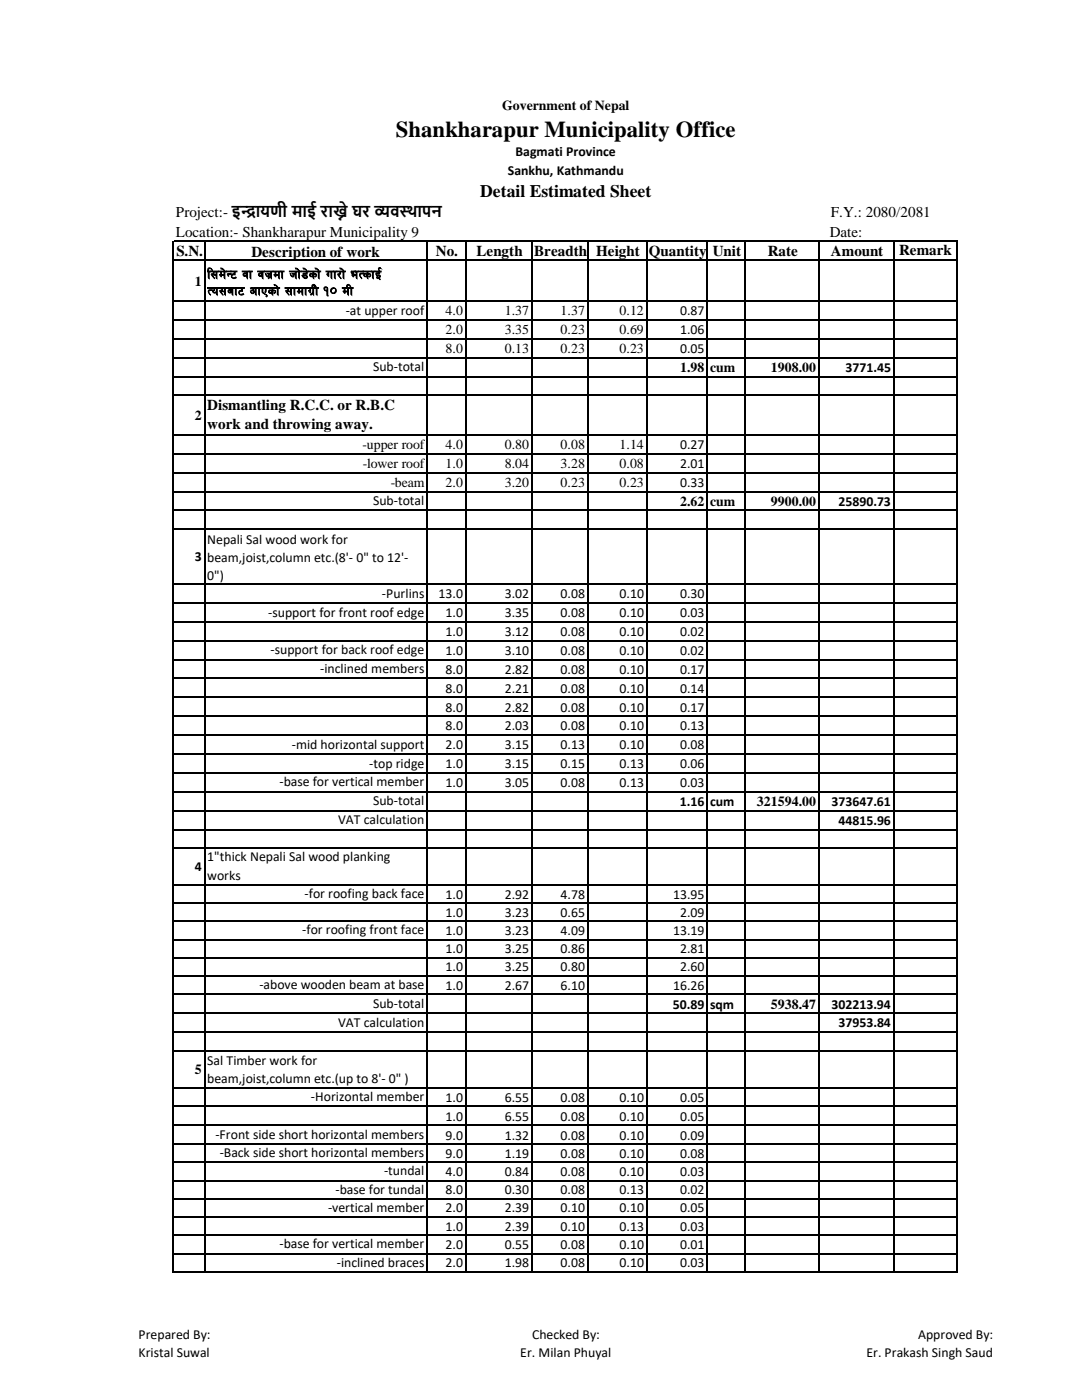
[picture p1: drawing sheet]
<svg xmlns="http://www.w3.org/2000/svg" width="216mm" height="279mm" viewBox="0 0 216 279" stroke-linecap="round" stroke-linejoin="round" font-family="sans-serif">
<defs><g id="words">
<text font-size="4.5" x="79" y="27.3">Shankharapur Municipality Office</text>
<text font-size="3.5" x="95.8" y="39.4">Detail Estimated Sheet</text>
<g font-size="3">
<text x="35.1" y="47.3">Location:- Shankharapur Municipality 9</text>
<text x="35.1" y="43.3">Project:- इनायणीमाई राखेघर ववसथापन</text>
<text x="48.1" y="43.3">्</text>
<text x="48.1" y="43.3">द</text>
<text x="48.1" y="43.3">र</text>
<text x="66.5" y="43.3">्</text>
<text x="66.5" y="43.3">न</text>
<text x="74.7" y="43.3">् ्</text>
<text x="74.7" y="43.3">य</text>
<text x="165.6" y="47.3">Date:</text>
<text x="165.8" y="43.3">F.Y.: 2080/2081</text>
<text x="35.2" y="51.1">S.N.</text>
<text x="50.2" y="51.2">Description of work</text>
<text x="87" y="51">No.</text>
<text x="95.1" y="51">Length</text>
<text x="106.6" y="51">Breadth</text>
<text x="119" y="51">Height</text>
<text x="129.5" y="51">Quantity</text>
<text x="142.2" y="51">Unit</text>
<text x="153.2" y="51">Rate</text>
<text x="165.8" y="51">Amount</text>
<text x="179.4" y="50.8">Remark</text>
<text x="41.4" y="55.6">l;d]G6 jf jh|df hf]8]sf] uf/f] eTsfO{</text>
<text x="41.4" y="58.9">To;af6 cfPsf] ;fdfu+|L !) dL</text>
<text x="41.4" y="81.9">Dismantling R.C.C. or R.B.C</text>
<text x="41.4" y="85.7">work and throwing away.</text>
</g>
<g font-size="2.8">
<text x="100.2" y="21.9">Government of Nepal</text>
<text x="101.3" y="34.8">Sankhu, Kathmandu</text>
<text x="102.9" y="31.2">Bagmati Province</text>
<text x="38.9" y="57">1</text>
<text x="69" y="62.8">-at upper roof</text>
<text x="88.9" y="62.9">4.0</text>
<text x="100.7" y="62.9">1.37</text>
<text x="111.9" y="62.9">1.37</text>
<text x="123.6" y="62.9">0.12</text>
<text x="135.7" y="62.9">0.87</text>
<text x="88.9" y="66.7">2.0</text>
<text x="88.9" y="70.5">8.0</text>
<text x="100.7" y="66.7">3.35</text>
<text x="100.7" y="70.5">0.13</text>
<text x="111.9" y="66.7">0.23</text>
<text x="111.9" y="70.5">0.23</text>
<text x="123.6" y="66.7">0.69</text>
<text x="123.6" y="70.5">0.23</text>
<text x="135.7" y="66.7">1.06</text>
<text x="135.7" y="70.5">0.05</text>
<text x="74.4" y="74.1">Sub-total</text>
<text x="135.7" y="74.3">1.98</text>
<text x="141.7" y="74.3">cum</text>
<text x="153.8" y="74.3">1908.00</text>
<text x="168.7" y="74.2">3771.45</text>
<text x="38.9" y="83.9">2</text>
<text x="72.4" y="89.7">-upper roof</text>
<text x="88.9" y="89.6">4.0</text>
<text x="100.7" y="89.6">0.80</text>
<text x="111.9" y="89.6">0.08</text>
<text x="123.6" y="89.6">1.14</text>
<text x="135.7" y="89.6">0.27</text>
<text x="72.4" y="93.4">-lower roof</text>
<text x="88.9" y="93.4">1.0</text>
<text x="100.7" y="93.4">8.04</text>
<text x="111.9" y="93.4">3.28</text>
<text x="123.6" y="93.4">0.08</text>
<text x="135.7" y="93.4">2.01</text>
<text x="74.4" y="100.8">Sub-total</text>
<text x="78" y="97.2">-beam</text>
<text x="88.9" y="97.2">2.0</text>
<text x="100.7" y="97.2">3.20</text>
<text x="111.9" y="97.2">0.23</text>
<text x="123.6" y="97.2">0.23</text>
<text x="135.7" y="97.2">0.33</text>
<text x="135.7" y="101">2.62</text>
<text x="141.7" y="101">cum</text>
<text x="153.8" y="101">9900.00</text>
<text x="167.3" y="100.9">25890.73</text>
<text x="38.9" y="112">3</text>
<text x="41.4" y="108.5">Nepali Sal wood work for</text>
<text x="41.4" y="112.1">beam,joist,column etc.(8'- 0&quot; to 12'-</text>
<text x="41.4" y="115.8">0&quot;)</text>
<text x="76.2" y="119.3">-Purlins</text>
<text x="87.5" y="119.4">13.0</text>
<text x="100.7" y="119.4">3.02</text>
<text x="111.9" y="119.4">0.08</text>
<text x="123.6" y="119.4">0.10</text>
<text x="135.7" y="119.4">0.30</text>
<text x="53.5" y="123">-support for front roof edge</text>
<text x="88.9" y="123.2">1.0</text>
<text x="100.7" y="123.2">3.35</text>
<text x="111.9" y="123.2">0.08</text>
<text x="123.6" y="123.2">0.10</text>
<text x="135.7" y="123.2">0.03</text>
<text x="54" y="130.6">-support for back roof edge</text>
<text x="88.9" y="126.9">1.0</text>
<text x="88.9" y="130.7">1.0</text>
<text x="100.7" y="126.9">3.12</text>
<text x="100.7" y="130.7">3.10</text>
<text x="111.9" y="126.9">0.08</text>
<text x="111.9" y="130.7">0.08</text>
<text x="123.6" y="126.9">0.10</text>
<text x="123.6" y="130.7">0.10</text>
<text x="135.7" y="126.9">0.02</text>
<text x="135.7" y="130.7">0.02</text>
<text x="63.9" y="134.3">-inclined members</text>
<text x="88.9" y="134.5">8.0</text>
<text x="100.7" y="134.5">2.82</text>
<text x="111.9" y="134.5">0.08</text>
<text x="123.6" y="134.5">0.10</text>
<text x="135.7" y="134.5">0.17</text>
<text x="88.9" y="138.2">8.0</text>
<text x="88.9" y="142">8.0</text>
<text x="100.7" y="138.2">2.21</text>
<text x="100.7" y="142">2.82</text>
<text x="111.9" y="138.2">0.08</text>
<text x="111.9" y="142">0.08</text>
<text x="123.6" y="138.2">0.10</text>
<text x="123.6" y="142">0.10</text>
<text x="135.7" y="138.2">0.14</text>
<text x="135.7" y="142">0.17</text>
<text x="58.2" y="149.4">-mid horizontal support</text>
<text x="88.9" y="145.8">8.0</text>
<text x="88.9" y="149.5">2.0</text>
<text x="100.7" y="145.8">2.03</text>
<text x="100.7" y="149.5">3.15</text>
<text x="111.9" y="145.8">0.08</text>
<text x="111.9" y="149.5">0.13</text>
<text x="123.6" y="145.8">0.10</text>
<text x="123.6" y="149.5">0.10</text>
<text x="135.7" y="145.8">0.13</text>
<text x="135.7" y="149.5">0.08</text>
<text x="73.7" y="153.2">-top ridge</text>
<text x="88.9" y="153.3">1.0</text>
<text x="100.7" y="153.3">3.15</text>
<text x="111.9" y="153.3">0.15</text>
<text x="123.6" y="153.3">0.13</text>
<text x="135.7" y="153.3">0.06</text>
<text x="55.8" y="157">-base for vertical member</text>
<text x="74.4" y="160.7">Sub-total</text>
<text x="88.9" y="157.1">1.0</text>
<text x="100.7" y="157.1">3.05</text>
<text x="111.9" y="157.1">0.08</text>
<text x="123.6" y="157.1">0.13</text>
<text x="135.7" y="160.8">1.16</text>
<text x="135.7" y="157.1">0.03</text>
<text x="141.7" y="160.8">cum</text>
<text x="151" y="160.8">321594.00</text>
<text x="165.9" y="160.8">373647.61</text>
<text x="67.5" y="164.5">VAT calculation</text>
<text x="167.3" y="164.6">44815.96</text>
<text x="38.9" y="173.9">4</text>
<text x="41.4" y="171.9">1&quot;thick Nepali Sal wood planking</text>
<text x="41.4" y="175.5">works</text>
<text x="60.8" y="179.2">-for roofing back face</text>
<text x="88.9" y="179.3">1.0</text>
<text x="100.7" y="179.3">2.92</text>
<text x="111.9" y="179.3">4.78</text>
<text x="134.3" y="179.3">13.95</text>
<text x="88.9" y="183">1.0</text>
<text x="100.7" y="183">3.23</text>
<text x="111.9" y="183">0.65</text>
<text x="135.7" y="183">2.09</text>
<text x="60.3" y="186.5">-for roofing front face</text>
<text x="88.9" y="186.6">1.0</text>
<text x="88.9" y="190.2">1.0</text>
<text x="100.7" y="186.6">3.23</text>
<text x="100.7" y="190.2">3.25</text>
<text x="111.9" y="186.6">4.09</text>
<text x="111.9" y="190.2">0.86</text>
<text x="134.3" y="186.6">13.19</text>
<text x="135.7" y="190.2">2.81</text>
<text x="51.7" y="197.4">-above wooden beam at base</text>
<text x="88.9" y="193.9">1.0</text>
<text x="88.9" y="197.5">1.0</text>
<text x="100.7" y="193.9">3.25</text>
<text x="100.7" y="197.5">2.67</text>
<text x="111.9" y="193.9">0.80</text>
<text x="111.9" y="197.5">6.10</text>
<text x="134.3" y="197.5">16.26</text>
<text x="135.7" y="193.9">2.60</text>
<text x="74.4" y="201.2">Sub-total</text>
<text x="134.3" y="201.3">50.89</text>
<text x="141.7" y="201.3">sqm</text>
<text x="153.8" y="201.3">5938.47</text>
<text x="165.9" y="201.3">302213.94</text>
<text x="67.5" y="204.9">VAT calculation</text>
<text x="167.3" y="205.1">37953.84</text>
<text x="38.9" y="214.4">5</text>
<text x="41.4" y="212.6">Sal Timber work for</text>
<text x="41.4" y="216.2">beam,joist,column etc.(up to 8'- 0&quot; )</text>
<text x="62" y="219.7">-Horizontal member</text>
<text x="88.9" y="219.9">1.0</text>
<text x="100.7" y="219.9">6.55</text>
<text x="111.9" y="219.9">0.08</text>
<text x="123.6" y="219.9">0.10</text>
<text x="135.7" y="219.9">0.05</text>
<text x="43" y="227.3">-Front side short horizontal members</text>
<text x="88.9" y="223.6">1.0</text>
<text x="88.9" y="227.4">9.0</text>
<text x="100.7" y="223.6">6.55</text>
<text x="100.7" y="227.4">1.32</text>
<text x="111.9" y="223.6">0.08</text>
<text x="111.9" y="227.4">0.08</text>
<text x="123.6" y="223.6">0.10</text>
<text x="123.6" y="227.4">0.10</text>
<text x="135.7" y="223.6">0.05</text>
<text x="135.7" y="227.4">0.09</text>
<text x="43.8" y="230.9">-Back side short horizontal members</text>
<text x="88.9" y="231.1">9.0</text>
<text x="100.7" y="231.1">1.19</text>
<text x="111.9" y="231.1">0.08</text>
<text x="123.6" y="231.1">0.10</text>
<text x="135.7" y="231.1">0.08</text>
<text x="66.9" y="238.2">-base for tundal</text>
<text x="76.6" y="234.6">-tundal</text>
<text x="88.9" y="234.7">4.0</text>
<text x="88.9" y="238.3">8.0</text>
<text x="100.7" y="234.7">0.84</text>
<text x="100.7" y="238.3">0.30</text>
<text x="111.9" y="234.7">0.08</text>
<text x="111.9" y="238.3">0.08</text>
<text x="123.6" y="234.7">0.10</text>
<text x="123.6" y="238.3">0.13</text>
<text x="135.7" y="234.7">0.03</text>
<text x="135.7" y="238.3">0.02</text>
<text x="65.5" y="241.9">-vertical member</text>
<text x="88.9" y="242">2.0</text>
<text x="88.9" y="245.6">1.0</text>
<text x="100.7" y="242">2.39</text>
<text x="100.7" y="245.6">2.39</text>
<text x="111.9" y="242">0.10</text>
<text x="111.9" y="245.6">0.10</text>
<text x="123.6" y="242">0.10</text>
<text x="123.6" y="245.6">0.13</text>
<text x="135.7" y="242">0.05</text>
<text x="135.7" y="245.6">0.03</text>
<text x="55.8" y="249.1">-base for vertical member</text>
<text x="88.9" y="249.3">2.0</text>
<text x="100.7" y="249.3">0.55</text>
<text x="111.9" y="249.3">0.08</text>
<text x="123.6" y="249.3">0.10</text>
<text x="135.7" y="249.3">0.01</text>
<text x="67.2" y="252.8">-inclined braces</text>
<text x="88.9" y="252.9">2.0</text>
<text x="100.7" y="252.9">1.98</text>
<text x="111.9" y="252.9">0.08</text>
<text x="123.6" y="252.9">0.10</text>
<text x="135.7" y="252.9">0.03</text>
<text x="27.7" y="267.2">Prepared By:</text>
<text x="106.2" y="267.2">Checked By:</text>
<text x="183.2" y="267.2">Approved By:</text>
<text x="27.7" y="270.8">Kristal Suwal</text>
<text x="103.8" y="270.8">Er. Milan Phuyal</text>
<text x="172.9" y="270.8">Er. Prakash Singh Saud</text>
</g>
</g></defs>
<g fill="none" stroke="#000" stroke-width=".25">
<path d="M34.6 48.1v205.9M34.7 48.2h156.4M34.7 52h156.4M40.8 48.3v205.7M85.1 48.3v205.7M92.9 48.3v205.7M106.2 48.3v205.7M117.3 48.3v205.7M129.1 48.3v205.7M141.1 48.3v205.7M148.7 48.3v205.7M163.4 48.3v205.7"/>
<path d="M178.4 48.3v205.7M190.9 48.3v205.7M34.7 60.1h156.4M34.7 63.9h156.4M34.7 67.6h156.4M34.7 71.4h156.4M34.7 75.2h156.4M34.7 78.9h156.4M34.7 86.8h156.4M34.7 90.6h156.4M34.7 94.3h156.4M34.7 98.1h156.4"/>
<path d="M34.7 101.9h156.4M34.7 105.6h156.4M34.7 116.6h156.4M34.7 120.3h156.4M34.7 124.1h156.4M34.7 127.9h156.4M34.7 131.6h156.4M34.7 135.4h156.4M34.7 139.2h156.4M34.7 142.9h156.4M34.7 146.7h156.4M34.7 150.5h156.4"/>
<path d="M34.7 154.2h156.4M34.7 158h156.4M34.7 161.8h156.4M34.7 165.5h156.4M34.7 176.6h156.4M34.7 180.2h156.4M34.7 183.9h156.4M34.7 187.5h156.4M34.7 191.2h156.4M34.7 194.8h156.4M34.7 198.5h156.4M34.7 202.2h156.4"/>
<path d="M34.7 206h156.4M34.7 209.8h156.4M34.7 217h156.4M34.7 220.8h156.4M34.7 224.6h156.4M34.7 228.3h156.4M34.7 232h156.4M34.7 235.6h156.4M34.7 239.3h156.4M34.7 242.9h156.4M34.7 246.5h156.4M34.7 250.2h156.4"/>
<path d="M34.7 253.8h156.4"/>
</g>
<path d="M34.7 169.3h156.4" fill="none" stroke="#000" stroke-width=".26"/>
<use href="#words"/>
</svg>
